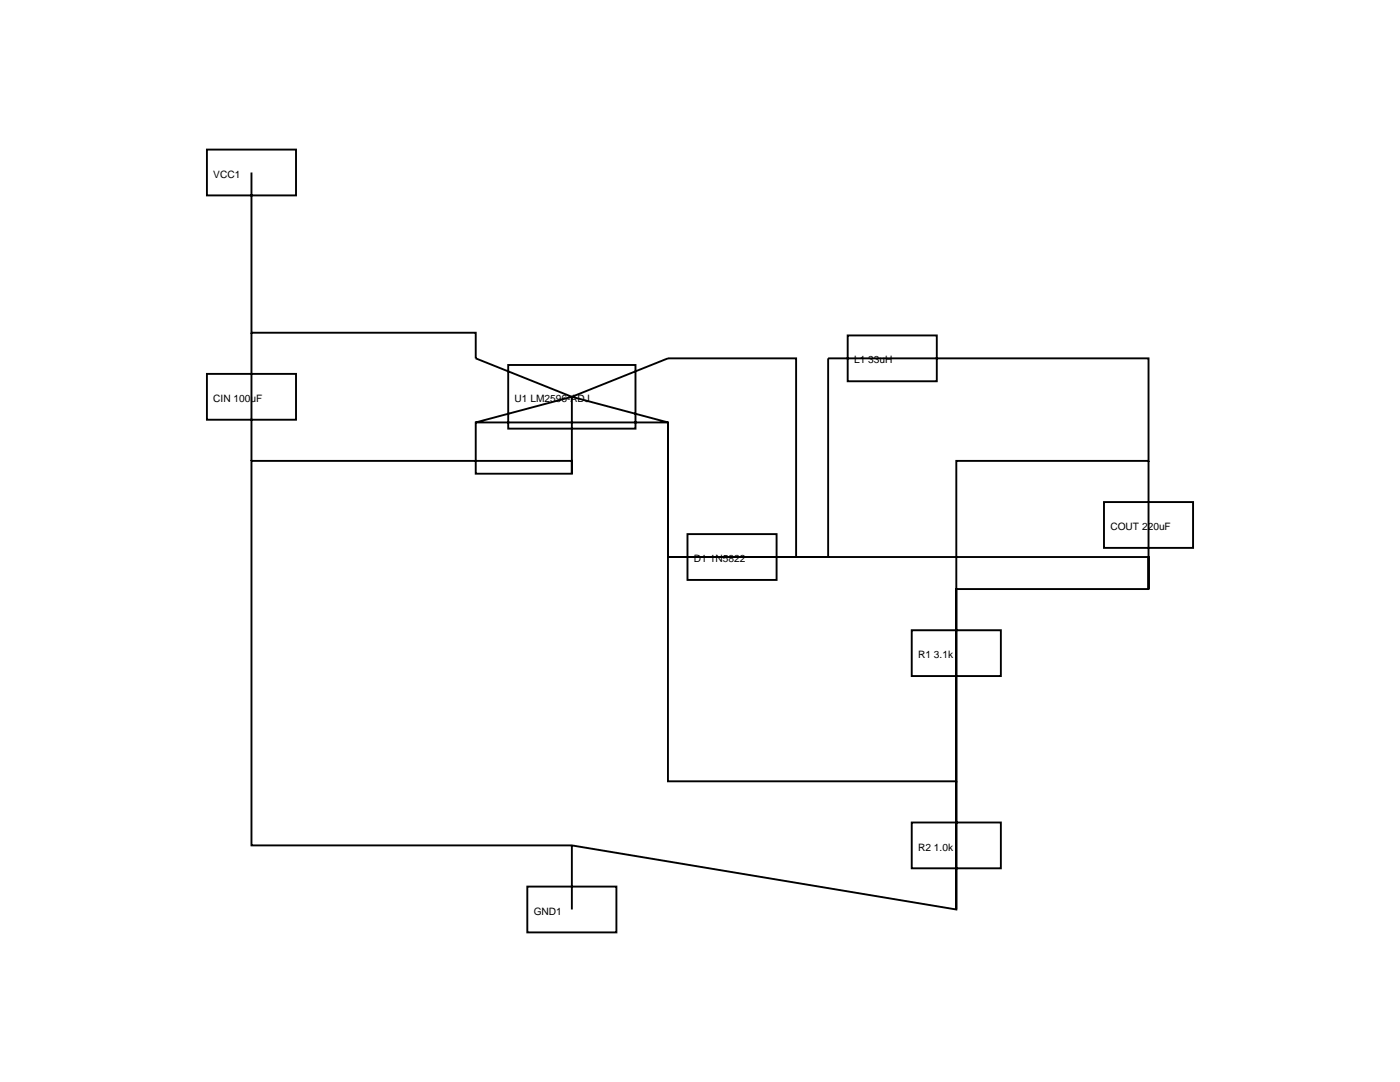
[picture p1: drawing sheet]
<svg xmlns="http://www.w3.org/2000/svg" width="388mm" height="300mm" viewBox="0 0 388 300" stroke-linecap="round" stroke-linejoin="round" font-family="sans-serif">
<defs><g id="words">
<g font-size="2.8">
<text x="59.1" y="49.2">VCC1</text>
<text x="236.7" y="100.7">L1 33uH</text>
<text x="59.1" y="111.4">CIN 100uF</text>
<text x="142.6" y="111.4">U1 LM2596-ADJ</text>
<text x="307.8" y="146.9">COUT 220uF</text>
<text x="192.3" y="155.8">D1 1N5822</text>
<text x="254.5" y="182.4">R1 3.1k</text>
<text x="254.5" y="235.7">R2 1.0k</text>
<text x="147.9" y="253.5">GND1</text>
</g>
</g></defs>
<g fill="none" stroke="#000" stroke-width=".53">
<path d="M57.4 41.5h24.7v12.7h-24.7zM69.7 47.8v44.4h62.2v7.1l26.6 10.7M69.7 92.2v35.5M235 93h24.7v12.7h-24.7zM57.4 103.6h24.7v12.7h-24.7zM140.9 101.1h35.2v17.7h-35.2zM158.5 110l26.6-10.7h35.6v55.1h8.8v-55.1h88.9v28.4h-53.3v88.8h-80v-99.4zM158.5 110v21.3M158.5 110l-26.6 7.1M69.7 127.7h88.8v3.6h-26.6v-14.2h53.2v37.3h133.3v8.9h-53.3v88.8l-106.6-17.8h-88.8zM306 139.1h24.7v12.7h-24.7zM318.4 127.7v35.6"/>
<path d="M185.1 154.4h35.6M190.6 148h24.7v12.7h-24.7zM252.7 174.7h24.7v12.7h-24.7zM265.1 216.5v35.6M158.5 234.3v17.8M252.7 227.9h24.7v12.7h-24.7zM146.2 245.7h24.7v12.7h-24.7z"/>
</g>
<use href="#words"/>
</svg>
